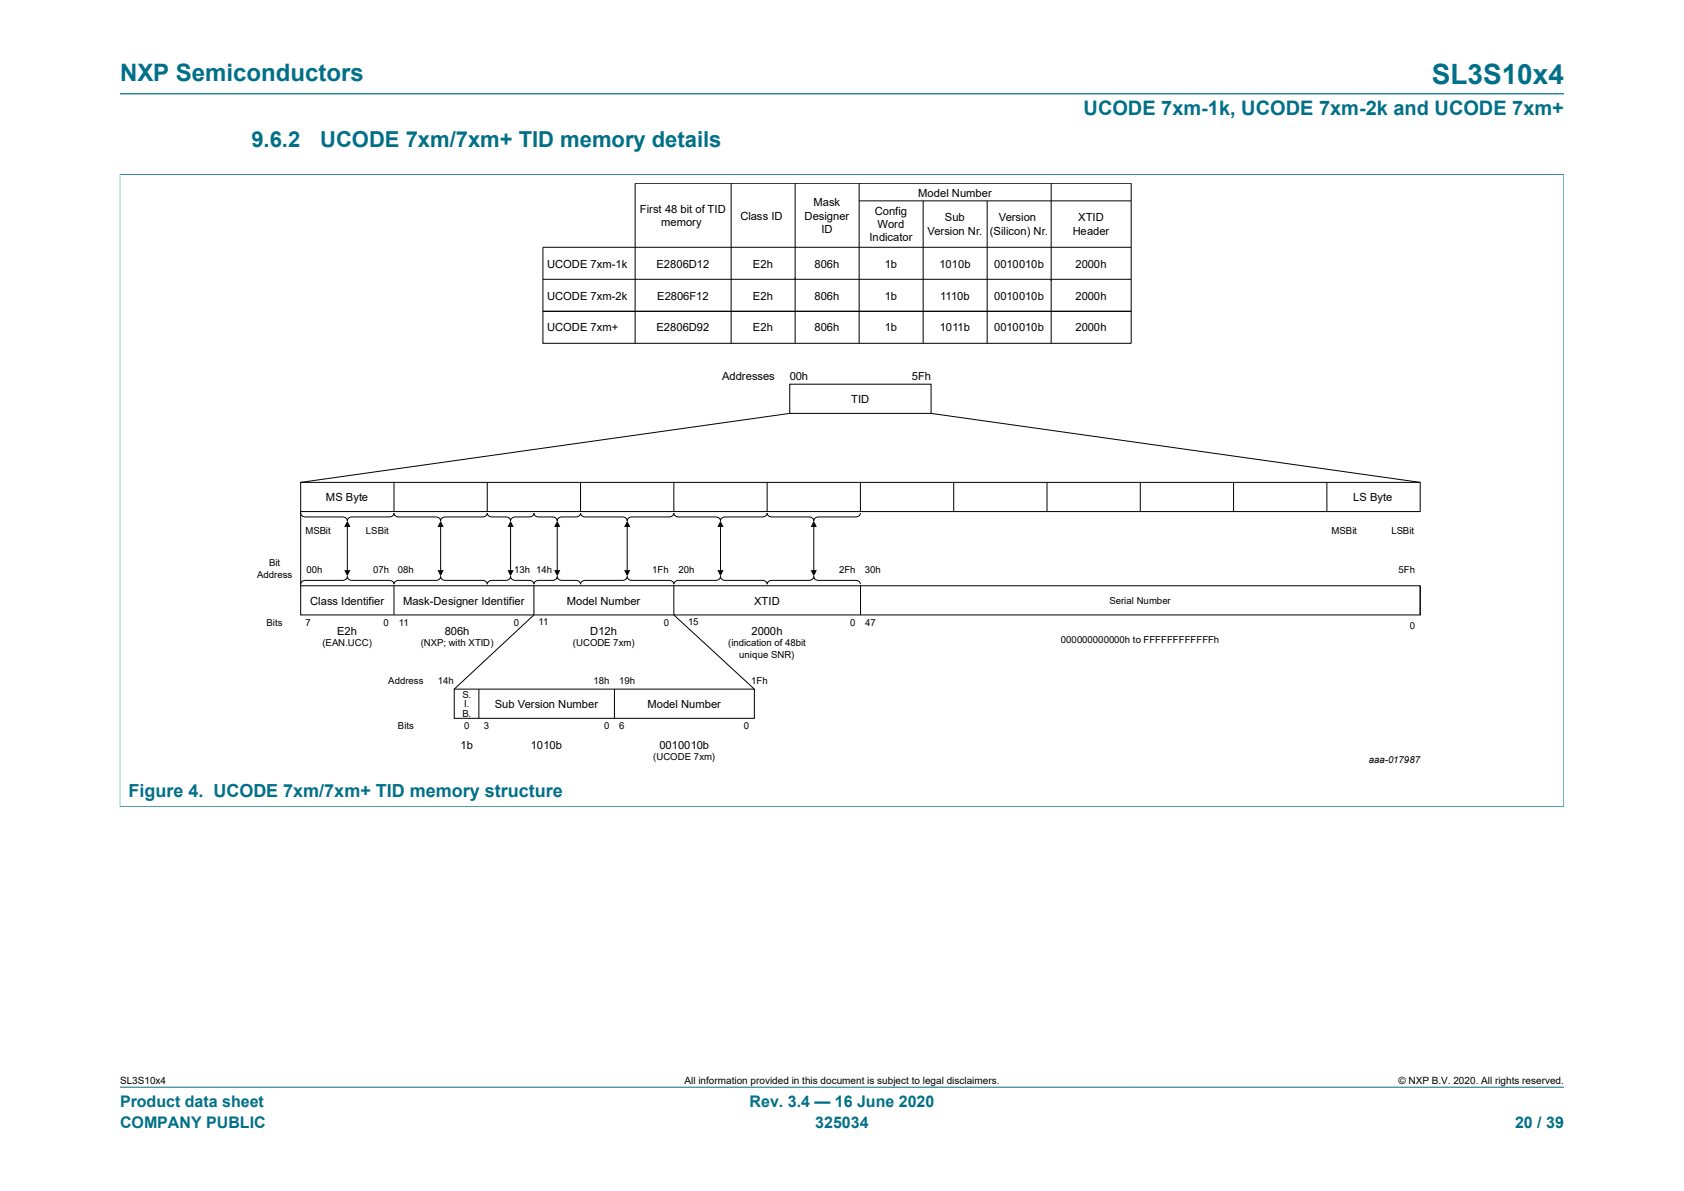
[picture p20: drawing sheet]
<svg xmlns="http://www.w3.org/2000/svg" width="297mm" height="210mm" viewBox="0 0 297 210" stroke-linecap="round" stroke-linejoin="round" font-family="sans-serif">
<defs><g id="words">
<text font-size="4.9" fill="#007088" x="252.5" y="14.8">SL3S10x4</text>
<text font-size="4.2" fill="#007088" x="21.2" y="14.2">NXP Semiconductors</text>
<g font-size="3.9" fill="#007088">
<text x="44.3" y="25.9">9.6.2</text>
<text x="56.5" y="25.9">UCODE 7xm/7xm+ TID memory details</text>
</g>
<text font-size="3.5" fill="#007088" x="191.1" y="20.3">UCODE 7xm-1k, UCODE 7xm-2k and UCODE 7xm+</text>
<text font-size="3.2" fill="#007088" x="22.6" y="140.5">Figure 4. UCODE 7xm/7xm+ TID memory structure</text>
<g font-size="2.8" fill="#007088">
<text x="21.2" y="195.2">Product data sheet</text>
<text x="132.2" y="195.2">Rev. 3.4 — 16 June 2020</text>
<text x="21.2" y="199">COMPANY PUBLIC</text>
<text x="143.8" y="199">325034</text>
<text x="267.2" y="199">20 / 39</text>
</g>
<g font-size="2">
<text x="161.9" y="34.7">Model Number</text>
<text x="112.9" y="37.5">First 48 bit of TID</text>
<text x="116.6" y="39.9">memory</text>
<text x="130.6" y="38.8">Class ID</text>
<text x="141.9" y="38.8">Designer</text>
<text x="143.5" y="36.4">Mask</text>
<text x="144.9" y="41.1">ID</text>
<text x="154.3" y="37.8">Config</text>
<text x="154.8" y="40.2">Word</text>
<text x="163.6" y="41.5">Version Nr.</text>
<text x="166.6" y="39">Sub</text>
<text x="174.6" y="41.5">(Silicon) Nr.</text>
<text x="176.2" y="39">Version</text>
<text x="189.2" y="41.5">Header</text>
<text x="190.1" y="39">XTID</text>
<text x="96.5" y="47.2">UCODE 7xm-1k</text>
<text x="115.8" y="47.2">E2806D12</text>
<text x="132.8" y="47.2">E2h</text>
<text x="143.7" y="47.2">806h</text>
<text x="153.4" y="42.5">Indicator</text>
<text x="156" y="47.2">1b</text>
<text x="165.7" y="47.2">1010b</text>
<text x="175.3" y="47.2">0010010b</text>
<text x="189.7" y="47.2">2000h</text>
<text x="96.5" y="52.9">UCODE 7xm-2k</text>
<text x="115.9" y="52.9">E2806F12</text>
<text x="132.8" y="52.9">E2h</text>
<text x="143.7" y="52.9">806h</text>
<text x="156" y="52.9">1b</text>
<text x="165.8" y="52.9">1110b</text>
<text x="175.3" y="52.9">0010010b</text>
<text x="189.7" y="52.9">2000h</text>
<text x="96.5" y="58.3">UCODE 7xm+</text>
<text x="115.8" y="58.3">E2806D92</text>
<text x="132.8" y="58.3">E2h</text>
<text x="143.7" y="58.3">806h</text>
<text x="156" y="58.3">1b</text>
<text x="165.8" y="58.3">1011b</text>
<text x="175.3" y="58.3">0010010b</text>
<text x="189.7" y="58.3">2000h</text>
<text x="127.3" y="66.9">Addresses</text>
<text x="139.3" y="66.9">00h</text>
<text x="150.1" y="71">TID</text>
<text x="160.8" y="66.9">5Fh</text>
<text x="57.5" y="88.3">MS Byte</text>
<text x="238.7" y="88.3">LS Byte</text>
<text x="54.7" y="106.6">Class Identifier</text>
<text x="71.1" y="106.6">Mask-Designer Identifier</text>
<text x="100" y="106.6">Model Number</text>
<text x="133" y="106.6">XTID</text>
<text x="59.5" y="111.9">E2h</text>
<text x="78.4" y="111.9">806h</text>
<text x="104.1" y="111.9">D12h</text>
<text x="132.5" y="111.9">2000h</text>
<text x="87.3" y="124.8">Sub Version Number</text>
<text x="114.2" y="124.8">Model Number</text>
<text x="81.2" y="132">1b</text>
<text x="93.6" y="132">1010b</text>
<text x="116.3" y="132">0010010b</text>
</g>
<g font-size="1.8">
<text x="21.2" y="191.1">SL3S10x4</text>
<text x="120.7" y="191.1">All information provided in this document is subject to legal disclaimers.</text>
<text x="246.6" y="191.1">© NXP B.V. 2020. All rights reserved.</text>
</g>
<g font-size="1.7">
<text x="53.9" y="94.2">MSBit</text>
<text x="64.5" y="94.2">LSBit</text>
<text x="234.8" y="94.2">MSBit</text>
<text x="245.4" y="94.2">LSBit</text>
<text x="45.4" y="101.8">Address</text>
<text x="47.5" y="99.8">Bit</text>
<text x="54.1" y="101">00h</text>
<text x="65.8" y="101">07h</text>
<text x="70.2" y="101">08h</text>
<text x="90.7" y="101">13h 14h</text>
<text x="115" y="101">1Fh</text>
<text x="119.7" y="101">20h</text>
<text x="148" y="101">2Fh</text>
<text x="152.6" y="101">30h</text>
<text x="246.7" y="101">5Fh</text>
<text x="195.7" y="106.5">Serial Number</text>
<text x="47" y="110.4">Bits</text>
<text x="53.9" y="110.4">7</text>
<text x="56.9" y="114">(EAN.UCC)</text>
<text x="67.7" y="110.4">0</text>
<text x="70.3" y="110.4">11</text>
<text x="74.2" y="114">(NXP; with XTID)</text>
<text x="90.6" y="110.4">0</text>
<text x="95" y="110.3">11</text>
<text x="101.1" y="114">(UCODE 7xm)</text>
<text x="117.1" y="110.4">0</text>
<text x="121.4" y="110.3">15</text>
<text x="128.4" y="114">(indication of 48bit</text>
<text x="149.9" y="110.4">0</text>
<text x="152.6" y="110.4">47</text>
<text x="187.1" y="113.4">000000000000h to FFFFFFFFFFFFh</text>
<text x="248.6" y="110.9">0</text>
<text x="130.4" y="116">unique SNR)</text>
<text x="68.5" y="120.6">Address</text>
<text x="77.2" y="120.6">14h</text>
<text x="81.6" y="123">S.</text>
<text x="81.9" y="124.7">I.</text>
<text x="104.7" y="120.6">18h</text>
<text x="109.2" y="120.6">19h</text>
<text x="132.5" y="120.6">1Fh</text>
<text x="70.2" y="128.5">Bits</text>
<text x="81.6" y="126.4">B.</text>
<text x="81.9" y="128.5">0</text>
<text x="85.3" y="128.5">3</text>
<text x="106.6" y="128.6">0</text>
<text x="109.2" y="128.5">6</text>
<text x="131.2" y="128.6">0</text>
<text x="115.2" y="134">(UCODE 7xm)</text>
<text x="241.4" y="134.5">aaa-017987</text>
</g>
</g></defs>
<path d="M21.2 16.6h254.6M21.1 30.8h254.8M21.2 30.7v111.6M275.8 30.7v111.6M21.1 142.2h254.8M21.2 191.7h254.6" fill="none" stroke="#007088" stroke-width=".18"/>
<g fill="#000">
<path d="M61.3 91.8l.5 1.1h-1.1zM77.7 91.8l.6 1.1h-1.1zM90 91.8l.6 1.1h-1.1zM98.3 91.8l.5 1.1h-1.1zM110.6 91.8l.6 1.1h-1.1zM127.1 91.8l.5 1.1h-1.1zM143.5 91.8l.6 1.1h-1.1zM60.7 100.5h1.1l-.5 1.1zM77.2 100.5h1.1l-.6 1.1zM89.5 100.5h1.1l-.6 1.1zM97.7 100.5h1.1l-.5 1.1zM110.1 100.5h1.1l-.6 1.1z"/>
<path d="M126.5 100.5h1.1l-.5 1.1zM143 100.5h1.1l-.6 1.1z"/>
</g>
<g fill="none" stroke="#000" stroke-width=".18">
<path d="M128.9 32.3v28.2M140.2 32.3v28.2M151.5 35.4h48M151.5 32.3v28.2M162.8 35.4v25.1M174.1 35.4v25.1M185.4 32.3v28.2M95.8 54.9h103.7v5.6h-103.7zM95.8 49.2h103.7M199.5 43.6h-103.7v11.3h103.7v-22.6h-87.5v28.2M139.3 67.7h24.9v5.2h-24.9zM139.3 72.9l-86.3 12.2"/>
<path d="M164.2 72.9l86.3 12.2M53 85.1h197.5v5.1h-197.5zM53 90.5a.75 .75 0 0 0 .8 .6h6.6a.75 .75 0 0 1 .9 .7 .75 .75 0 0 1 .8-.7h6.6a.75 .75 0 0 0 .8-.6 .75 .75 0 0 0 .8 .6h6.6a.76 .76 0 0 1 .8 .7 .75 .75 0 0 1 .8-.7h6.6a.75 .75 0 0 0 .8-.6 .75 .75 0 0 0 .9 .6h2.4a.75 .75 0 0 1 .8 .7 .76 .76 0 0 1 .9-.7h2.5a.75 .75 0 0 0 .8-.6 .75 .75 0 0 0 .8 .6h2.5a.75 .75 0 0 1 .8 .7 .75 .75 0 0 1 .8-.7h2.5a.75 .75 0 0 0 .8-.6 .75 .75 0 0 0 .8 .6h6.6a.75 .75 0 0 1 .8 .7 .75 .75 0 0 1 .8-.7h6.6a.75 .75 0 0 0 .8-.6 .75 .75 0 0 0 .9 .6h6.6a.75 .75 0 0 1 .8 .7 .75 .75 0 0 1 .8-.7h6.6a.76 .76 0 0 0 .8-.6 .75 .75 0 0 0 .8 .6h6.6a.76 .76 0 0 1 .8 .7 .75 .75 0 0 1 .8-.7h6.6a.75 .75 0 0 0 .8-.6M53 90.2v13.1M61.3 92.4v8.7M69.5 85.1v5.1M77.7 92.4v8.7M85.9 85.1v5.1M90 92.4v8.7M98.3 92.4v8.7M102.4 85.1v5.1M110.6 92.4v8.7"/>
<path d="M118.8 85.1v5.1M127.1 92.4v8.7M135.3 85.1v5.1M143.5 92.4v8.7M151.7 85.1v5.1M168.2 85.1v5.1M184.7 85.1v5.1M201.1 85.1v5.1M217.6 85.1v5.1M234 85.1v5.1M53 103.3h197.5v5.1h-197.5zM53 103a.75 .75 0 0 1 .8-.7h6.6a.75 .75 0 0 0 .9-.6 .75 .75 0 0 0 .8 .6h6.6a.75 .75 0 0 1 .8 .7 .75 .75 0 0 1 .8-.7h6.6a.76 .76 0 0 0 .8-.6 .75 .75 0 0 0 .8 .6h6.6a.75 .75 0 0 1 .8 .7 .75 .75 0 0 1 .9-.7h2.4a.75 .75 0 0 0 .8-.6 .76 .76 0 0 0 .9 .6h2.5a.75 .75 0 0 1 .8 .7 .75 .75 0 0 1 .8-.7h2.5a.75 .75 0 0 0 .8-.6 .75 .75 0 0 0 .8 .6h2.5a.75 .75 0 0 1 .8 .7 .75 .75 0 0 1 .8-.7h6.6a.75 .75 0 0 0 .8-.6 .75 .75 0 0 0 .8 .6h6.6a.75 .75 0 0 1 .8 .7 .75 .75 0 0 1 .9-.7h6.6a.75 .75 0 0 0 .8-.6 .75 .75 0 0 0 .8 .6h6.6a.76 .76 0 0 1 .8 .7 .75 .75 0 0 1 .8-.7h6.6a.76 .76 0 0 0 .8-.6 .75 .75 0 0 0 .8 .6h6.6a.75 .75 0 0 1 .8 .7"/>
<path d="M69.5 103.3v5.1M94.2 103.3v5.1l-14.1 13.1M118.8 103.3v5.1l14.2 13.1M151.8 103.3v5.1M250.5 103.3v5.1M80.1 121.5h52.9v5.2h-52.9zM84.5 121.5v5.2M108.4 121.5v5.2"/>
</g>
<use href="#words"/>
</svg>
